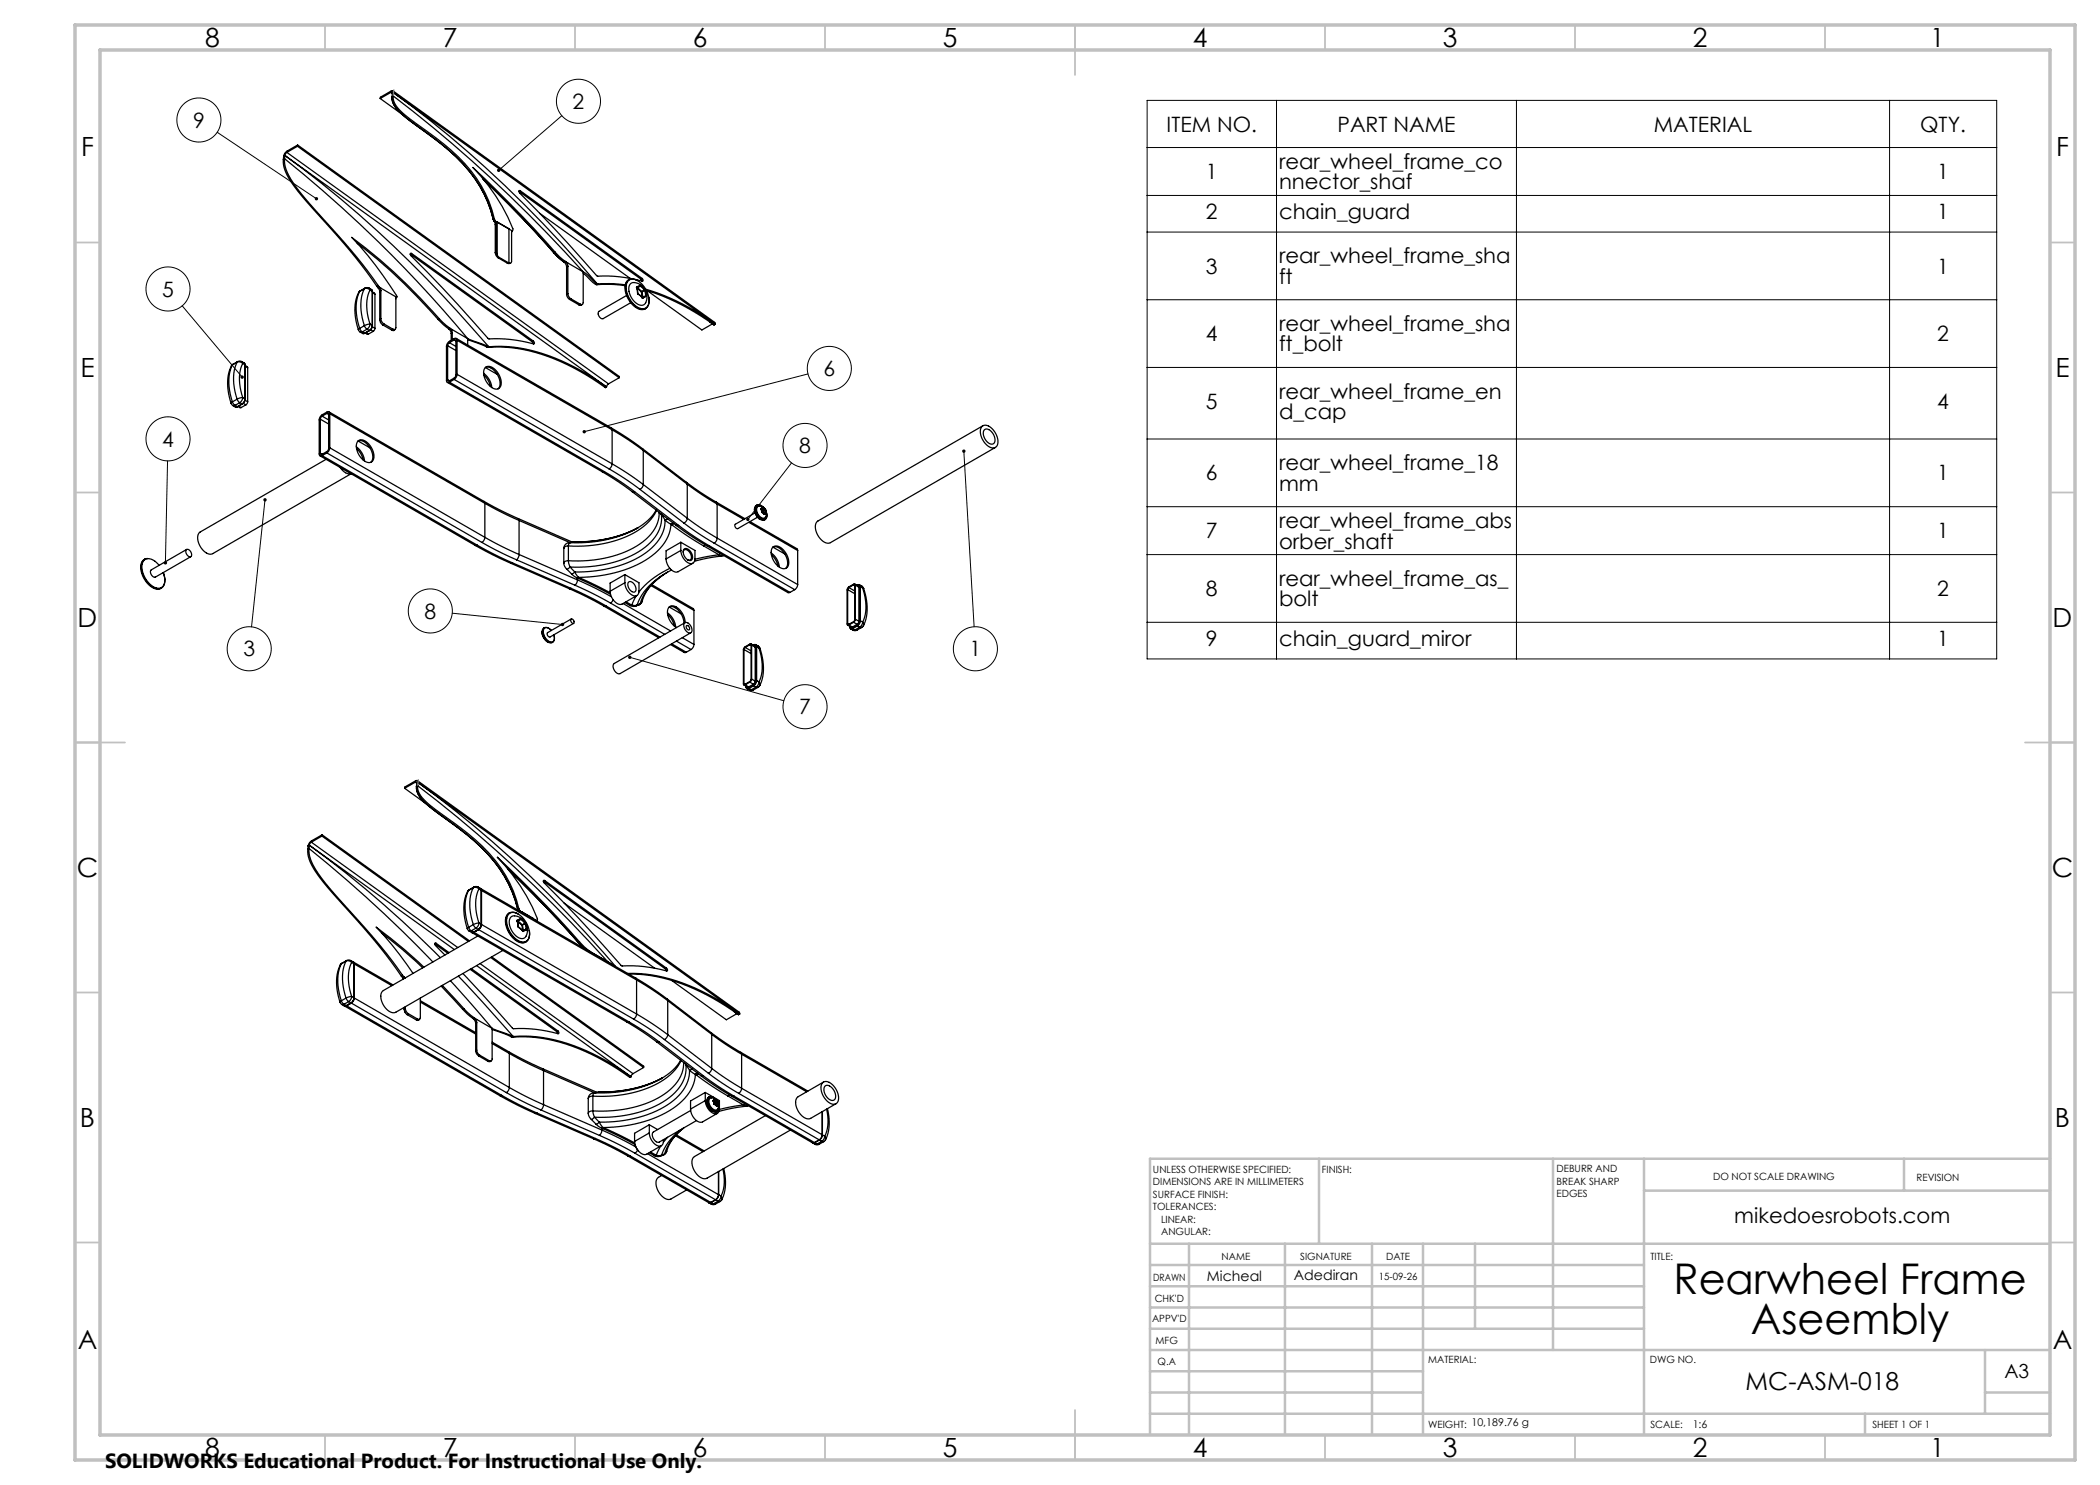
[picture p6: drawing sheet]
<svg xmlns="http://www.w3.org/2000/svg" width="420mm" height="297mm" viewBox="0 0 420 297" stroke-linecap="round" stroke-linejoin="round" font-family="sans-serif">
<defs><g id="words">
<g font-size="8.5">
<text x="334.7" y="258.8">Rearwheel Frame</text>
<text x="350.1" y="266.9">Aseembly</text>
</g>
<g font-size="5.3">
<text x="41" y="9.5">8</text>
<text x="88.5" y="9.5">7</text>
<text x="138.5" y="9.5">6</text>
<text x="188.5" y="9.5">5</text>
<text x="238.5" y="9.5">4</text>
<text x="288.5" y="9.5">3</text>
<text x="338.5" y="9.5">2</text>
<text x="386" y="9.5">1</text>
<text x="16.2" y="31.3">F</text>
<text x="411.2" y="31.3">F</text>
<text x="16.1" y="75.5">E</text>
<text x="411.1" y="75.5">E</text>
<text x="15.5" y="125.5">D</text>
<text x="410.5" y="125.5">D</text>
<text x="15.4" y="175.5">C</text>
<text x="410.4" y="175.5">C</text>
<text x="16" y="225.5">B</text>
<text x="411" y="225.5">B</text>
<text x="15.5" y="269.8">A</text>
<text x="410.5" y="269.8">A</text>
<text x="41" y="291.5">8</text>
<text x="88.5" y="291.5">7</text>
<text x="138.5" y="291.5">6</text>
<text x="188.5" y="291.5">5</text>
<text x="238.5" y="291.5">4</text>
<text x="288.5" y="291.5">3</text>
<text x="338.5" y="291.5">2</text>
<text x="386" y="291.5">1</text>
</g>
<text font-size="4.9" x="349.1" y="277.9">MC-ASM-018</text>
<g font-size="4.2">
<text x="114.5" y="21.8">2</text>
<text x="38.6" y="25.5">9</text>
<text x="233.3" y="26.3">ITEM NO.</text>
<text x="267.5" y="26.3">PART NAME</text>
<text x="330.7" y="26.3">MATERIAL</text>
<text x="384" y="26.3">QTY.</text>
<text x="241.2" y="35.8">1</text>
<text x="255.8" y="33.8">rear_wheel_frame_co</text>
<text x="387.5" y="35.8">1</text>
<text x="255.8" y="37.9">nnector_shaf</text>
<text x="241.2" y="43.9">2</text>
<text x="255.8" y="43.9">chain_guard</text>
<text x="387.5" y="43.9">1</text>
<text x="255.8" y="52.7">rear_wheel_frame_sha</text>
<text x="32.4" y="59.3">5</text>
<text x="241.2" y="54.7">3</text>
<text x="255.8" y="56.8">ft</text>
<text x="387.5" y="54.7">1</text>
<text x="241.2" y="68.2">4</text>
<text x="255.8" y="66.2">rear_wheel_frame_sha</text>
<text x="255.8" y="70.3">ft_bolt</text>
<text x="387.5" y="68.2">2</text>
<text x="164.7" y="75.2">6</text>
<text x="241.2" y="81.8">5</text>
<text x="255.8" y="79.7">rear_wheel_frame_en</text>
<text x="255.8" y="83.8">d_cap</text>
<text x="387.5" y="81.8">4</text>
<text x="32.4" y="89.3">4</text>
<text x="159.8" y="90.6">8</text>
<text x="255.8" y="94">rear_wheel_frame_18</text>
<text x="241.2" y="96.1">6</text>
<text x="255.8" y="98.1">mm</text>
<text x="387.5" y="96.1">1</text>
<text x="241.2" y="107.7">7</text>
<text x="255.8" y="105.6">rear_wheel_frame_abs</text>
<text x="387.5" y="107.7">1</text>
<text x="255.8" y="109.7">orber_shaft</text>
<text x="241.2" y="119.2">8</text>
<text x="255.8" y="117.2">rear_wheel_frame_as_</text>
<text x="387.5" y="119.2">2</text>
<text x="84.9" y="123.7">8</text>
<text x="255.8" y="121.3">bolt</text>
<text x="48.7" y="131.3">3</text>
<text x="193.9" y="131.3">1</text>
<text x="241.2" y="129.3">9</text>
<text x="255.8" y="129.3">chain_guard_miror</text>
<text x="387.5" y="129.3">1</text>
<text x="159.8" y="142.9">7</text>
<text x="346.9" y="244.6">mikedoesrobots.com</text>
</g>
<text font-size="4.1" x="21" y="293.7">SOLIDWORKS Educational Product. For Instructional Use Only.</text>
<text font-size="3.9" x="400.9" y="275.5">A3</text>
<g font-size="2.8">
<text x="241.4" y="256.1">Micheal</text>
<text x="258.8" y="256">Adediran</text>
</g>
<text font-size="2.1" x="338.5" y="285.6">1:6</text>
<g font-size="2">
<text x="230.6" y="234.6">UNLESS OTHERWISE SPECIFIED:</text>
<text x="230.6" y="237.1">DIMENSIONS ARE IN MILLIMETERS</text>
<text x="230.6" y="239.6">SURFACE FINISH:</text>
<text x="264.4" y="234.6">FINISH:</text>
<text x="311.3" y="234.5">DEBURR AND</text>
<text x="311.3" y="237">BREAK SHARP</text>
<text x="311.3" y="239.5">EDGES</text>
<text x="342.6" y="236">DO NOT SCALE DRAWING</text>
<text x="383.3" y="236.2">REVISION</text>
<text x="230.6" y="242.1">TOLERANCES:</text>
<text x="232.2" y="244.6">LINEAR:</text>
<text x="232.2" y="247.1">ANGULAR:</text>
<text x="244.3" y="252">NAME</text>
<text x="260" y="251.9">SIGNATURE</text>
<text x="277.2" y="251.9">DATE</text>
<text x="330.1" y="251.9">TITLE:</text>
<text x="230.6" y="256.1">DRAWN</text>
<text x="275.8" y="255.9">15-09-26</text>
<text x="230.9" y="260.3">CHK'D</text>
<text x="230.4" y="264.4">APPV'D</text>
<text x="231.1" y="268.8">MFG</text>
<text x="231.5" y="273">Q.A</text>
<text x="285.6" y="272.5">MATERIAL:</text>
<text x="330" y="272.5">DWG NO.</text>
<text x="285.6" y="285.5">WEIGHT: 10,189.76 g</text>
<text x="330.1" y="285.6">SCALE:</text>
<text x="374.5" y="285.6">SHEET 1 OF 1</text>
</g>
</g></defs>
<g fill="none" stroke="#000" stroke-width=".25">
<path d="M76 19.7l4.3 3.1M78.2 18.5a.19 .19 0 0 1 .2-.1 .19 .19 0 0 1 .1 .3M78.2 18.5l-2.2 1.2M78.2 18.5l.3 .2M78.4 19.3a5.1 5.1 0 0 0 2.5 4 134.8 134.8 0 0 1 10.4 8.2 25 25 0 0 1 7.3 12.3M78.4 19.3a3.8 3.8 0 0 0 1.4 3l1.6 1.4a111.3 111.3 0 0 1 9.9 7.8 25 25 0 0 1 7.3 12.3M78.5 18.7l-.1 .6M78.5 18.7h.1M78.6 18.2l64.3 46.3 .1 .3M78.6 19.2a4.9 4.9 0 0 0 2.5 3.9 127.1 127.1 0 0 1 10.5 8.2 24.8 24.8 0 0 1 7.3 12.4M78.6 19.2l-.2 .1M78.6 19.2a277.3 277.3 0 0 1 38 35.2"/>
<path d="M78.7 18.6l-.1 .6M78.7 18.6a228.5 228.5 0 0 1 40.8 38.2M78.7 18.6a.31 .31 0 0 0-.1-.4 .31 .31 0 0 0-.4 0l-2.1 1.3-.1 .2M78.7 18.6l64.3 46.2M78.7 18.6l-.2 .1M56.7 31.9a7 7 0 0 0 1.5 4.4 177.9 177.9 0 0 0 10.7 12.6l3.4 4.1 3.1 4.3M56.7 31.2v.7M56.9 31.7l-.2 .2M56.9 31.7a255.4 255.4 0 0 1 36.6 36M56.9 31.7a7.8 7.8 0 0 0 1.9 5.1 171.4 171.4 0 0 0 10.3 12l3.4 4.1 3.1 4.2M57 31.1a236.4 236.4 0 0 1 40.7 38.2M57 31.1l-.1 .6"/>
<path d="M57 31.1h.1M57 31.1l64.3 46.3M57 31.1l-.3 .1M57.4 30.5l-.4 .6M57.4 30.5l64.3 46.3M59.5 29.3l-2.1 1.2M59.5 29.3l64.3 46.2M59.5 29l-2.2 1.3-.6 .9M59.5 29l64.4 46.3-.1 .2M59.5 29v.3M96.6 35.8l7.8 7.8 6.4 7M103.8 38.3h.1"/>
<path d="M103.8 38.3l24.4 17.5M104 38.1h-.2v.3a360.3 360.3 0 0 1 15.6 16.8h.1a26.5 26.5 0 0 1 7 .6M104 38.1l24.4 17.6M104 38.1l-.2 .2M71.4 48.6a106 106 0 0 1 16.2 15.3M71.7 58.5a9.6 9.6 0 0 0 0 7.5M71.9 58.3a9.6 9.6 0 0 0 0 7.4M71.9 58.3l-.2 .2M72 58.2l-.3 .3M72 58.2l-.1 .1M72.9 57.8a9.6 9.6 0 0 0 0 7.3M72.9 57.8a.96 .96 0 0 1 1.1 .2"/>
<path d="M72.9 57.8l-1 .5M73 57.6l.4-.1 .4 .1M73 57.6l-.1 .2M73 57.6l-1 .6M73.8 57.6l.2 .4M73.8 57.6l.5 .3M74 58a8.9 8.9 0 0 0 0 6.8M74 58l.5 .3M74.3 57.9l.2 .4M74.5 58.3h.1M74.5 58.3v6.8M74.5 58.4l.4 .3 .1 .2"/>
<path d="M74.5 58.6l.5 .3M75 58.9v6.8M75.4 57.3l.2 .3M75.6 57.1l-.2 .2M75.6 57.1l.3 .3M75.6 57.6l.4 .8M75.9 57.4l-.3 .2M75.9 57.4l.1 .1M76 58.4v5.5M76 57.5l.2 .6M76 57.5l3.3 1.9M76.2 58.1l-.2 .3"/>
<path d="M76.2 58.1v5.6M79.3 59.4l-.1 .4v5.7l-.2 .4-.4-.1M79.4 59.4h.1M79.3 59.4l.1-.1a67.2 67.2 0 0 0-9-11.8 108.6 108.6 0 0 1 17.5 16.3M79.3 59.4h.1M82 50.8h.1M82.1 50.8l24.3 17.6M82.3 50.7h-.2v.3a355 355 0 0 1 15.6 16.8h.1a30.2 30.2 0 0 1 9 1l-.1-.6M82.3 50.7l24.4 17.5M82.3 50.7l-.2 .1M98.6 43.8l.3 .5M98.6 43.8l.2 .3"/>
<path d="M98.8 44.1l.3 .8M98.9 43.7l.1 .4M98.9 43.7l-.3 .1M99 44.1h-.2M99 44.1l.1 .2M99.1 50.5l.2 .7 .3 .4M99.1 44.9v5.6M99.1 44.3l.2 .6M99.1 44.3l3.3 1.9M99.3 50.5l.1 .5M99.3 50.5h-.2M99.3 44.9h-.2"/>
<path d="M99.3 44.9v5.6M99.4 51l.5 .5M99.4 51v-6.6l2.4 1.3v6.9M99.6 51.6l1.9 1M99.9 51.5l-.3 .1M99.9 51.5l1.9 1.1M101.5 52.6l.6 .1M101.7 52.6h-.2M102.4 46.2l.2-.2a30.2 30.2 0 0 0-6.4-10.8l-1.6-1.7 9.8 9.7 6.6 7.2M102.4 46.2l-.1 .3v5.8l-.2 .3h-.3M107.9 42.7l18.1 13M110.8 50.6l1.1 1.1 1.1 .8"/>
<path d="M110.8 50.6l2 1.8M111 50.4l2 1.9M111 50.4l-.2 .2M112.8 52.4l.4 .5 .1 .5M113 52.3l-.2 .1M113 52.3l.2 .1M113.2 52.4l.4 .9M113.2 52.4l3.4 2M113.3 58.9l.2 .6 .4 .4M113.3 53.4v5.5M113.6 58.7l-.3 .2M113.6 53.3l-.3 .1"/>
<path d="M113.6 53.3v5.4M113.6 58.7l.1 .5 .5 .6M113.9 59.9l1.9 1.1M114.2 59.8l-.3 .1M114.2 59.8l1.9 1M116.6 54.7l2.5 2.2M116.6 54.4v6.1l-.2 .4-.3-.1M116.6 54.4l1 .7 1.7 1.6M119.1 56.9h.3M119.3 56.7l.2 .1M119.3 56.7l-.2 .2M119.4 56.9h2.2l3.4 .2"/>
<path d="M119.5 56.8h.1M119.6 56.8l2.3-.1 3.1 .3M119.6 56.8l-.2 .1M125.3 59.1l-5.5 3.2a.96 .96 0 0 0 .8 1.4l5.5-3.2M125.6 56.2a1.78 1.78 0 0 1 2.5 .3 4.5 4.5 0 0 1 1.5 4.6 1.51 1.51 0 0 1-2.3 .2 4.5 4.5 0 0 1-1.8-4.9zM125.8 55.9a1.95 1.95 0 0 0-.7 2.5 4.5 4.5 0 0 0 3.3 3.5l.7-.2M126.2 56.7a2.47 2.47 0 0 1 3.2 2.2 1.63 1.63 0 0 1-1 2.2 3.3 3.3 0 0 1-2.4-4.2zM127.3 57.5l.2 1.1M127.3 57.5h.1M127.3 57.4v.1M127.3 57.5l.3 1.2M127.4 57.5h.1"/>
<path d="M127.4 56.1a1.44 1.44 0 0 0-1.7-.1 1.44 1.44 0 0 0-.6 1.5 4.8 4.8 0 0 0 3.1 4.3 1.34 1.34 0 0 0 1.6-1.5M127.4 57.6l.9 .8M127.4 57.6h.1M127.5 57.5l-.1 .1M127.5 57.5h.1M127.5 58.6l.1 .2M127.5 58.6l.1 .1M127.5 57.5l.9 .8M127.6 58.7h.1M127.6 58.8l.9 .8M127.6 58.7l.9 .8M127.6 58.7v.1"/>
<path d="M128 57.2l-.7 .3M128 57.2h.1M128 57.2l-.5 .3M128 57.1l-.7 .3M128 57.1h.1M128 57.1v.1M128 57.2l.9 .8M128.1 57.1l.9 .8M128.1 57.1l-.1 .1M128.2 55.8l.2 .4M128.3 58.4l.2 1.1M128.4 58.3l-.1 .1"/>
<path d="M128.4 58.3v.1M128.4 58.4h-.1M128.4 58.4l.2 1.1M128.4 55.7a.29 .29 0 0 1 .2 .3 .29 .29 0 0 1-.2 .2l-1.4-.3M128.4 55.7l-.2 .1M128.5 59.6h.1M128.5 59.5v.1M128.5 59.5h.1M128.5 59.5l.1 .1M128.5 59.5h-.1M128.6 59.5h-.1M128.9 58v.1"/>
<path d="M128.9 58l-.5 .3M128.9 58.1l.2 1.1M128.9 58.1l-.5 .3M129 57.9l.1 .1M129 57.9l-.1 .1M129.1 58l.2 1.2M129.1 58l-.2 .1M129.1 59.2l-.6 .3M129.1 59.2l.1 .1M129.1 59.2h.1M129.1 59.2h.2M129.1 59.2l-.5 .3"/>
<path d="M129.1 57.8a45 45 0 0 1 13.9 7M129.2 59.3l-.6 .3M129.3 59.2l-.1 .1M129.3 58.1a45.3 45.3 0 0 1 13.5 6.9M129.4 58.1l11 7.9 2.1-1.2M129.8 59.5v.8M46.3 73.2a9.6 9.6 0 0 0-.1 7.5M46.5 73a9.6 9.6 0 0 0 0 7.4M46.5 73l-.2 .2M46.6 72.9l-.3 .3M46.6 72.9l-.1 .1M47.4 72.4a9.6 9.6 0 0 0 0 7.4"/>
<path d="M47.4 72.4a.96 .96 0 0 1 1.1 .3M47.4 79.8l.6 .7M47.4 72.4l-.9 .6M47.4 79.8l-.9 .6M47.5 72.3l.5-.1 .4 .1M47.5 72.3l-.1 .1M47.5 72.3l-.9 .6M48.4 72.3l.1 .4M48.4 72.3l.4 .3M48.5 72.7a8.9 8.9 0 0 0 0 6.8M48.5 79.5l-1.1 .3M48.5 79.5l-.1 .6-.4 .4"/>
<path d="M48.5 79.5l.5 .3M48.5 72.7l.5 .3M48.8 72.6l.2 .4M49 79.8l-.2 .6-.4 .4M49 79.8h.1M49 73h.1M49 73v6.8M49 79.8l-.2 .7-.3 .3M49 73.1l.5 .3v.1M49 73.3l.5 .2M49.5 73.5v6.9M71.7 66l.3 .4"/>
<path d="M71.9 65.7l.6 .7M71.9 65.7l-.2 .3M72 66.4l.5 .3M72.5 66.4h-.5M72.5 66.4l.4 .2M72.9 65.1l.5 .7M72.9 65.1l-1 .6M72.9 66.6h.1M72.9 66.6l-.4 .1M73 66.6l-.5 .1M73 66.6l.5 .3 .2-.1M73.2 66.5l.5 .3"/>
<path d="M73.4 65.8l.5 .3M73.4 65.8l-.9 .6M73.9 66.1h.1M73.9 66.1l-1 .5M73.9 66.1l-.9 .5M74 64.8l-1.1 .3M74 64.8l-.2 .6-.4 .4M74 64.8l.5 .3M74.1 66l.5 .3M74.5 65.3l.5 .4M74.5 65.1l-.2 .6-.4 .4M74.5 65.1h.1"/>
<path d="M74.5 65.1l-.2 .7-.4 .3M74.6 66.3l-.9 .5M75 65.7l-.4 .6M76 63.9l.1 .6 .4 .5M76.2 63.7l.2 .7 .4 .4M76.2 63.7l-.2 .2M76.5 65l2 1.1h.3l.3-.3M76.8 64.8l-.3 .2M76.8 64.8l1.8 1M78.6 65.8l-.2 .3M87.6 63.9l2.1 1.8M87.9 63.8l2 1.8"/>
<path d="M87.9 63.8l-.3 .1M89.5 76.5l31 17.9M89.5 76l.1 .2h.3M89.5 69.2v6.8M89.5 76l.4 .2M89.5 69.2l1.7 .9M89.7 65.7l.4 .6 .1 .4M89.9 68.5l-.4 .7M89.9 76.4l31 17.9M89.9 68.5l1.3 .8M89.9 65.6l-.2 .1M89.9 65.6l.1 .1"/>
<path d="M90 65.7l.5 .9M90 65.7l3.5 2M90.2 66.7v1.4M90.5 66.6l-.3 .1M90.5 66.6v1.3M90.8 68h.3l.1 .2M90.8 75.9l31 17.9M90.8 75.9l-.9 .5M90.8 68l-.9 .5M90.8 68l.4 .2M91.2 68.2v6.9l-.3 .5-1 .6M91.2 67.7l31.1 17.9"/>
<path d="M91.4 74.9l-.2 .5-.4 .5M91.4 68.1a.36 .36 0 0 0-.2-.4 .36 .36 0 0 0-.4 0l-1.1 .7-.4 .7v7a.36 .36 0 0 0 .2 .4 .36 .36 0 0 0 .4-.1M91.4 74.9l31 17.9M91.4 68.1v6.8M91.4 68.1l31 17.9M93.5 67.9l3.9 1.5M93.5 67.7v1.3M93.5 67.7h.1M93.6 67.7l4 1.6M93.6 67.7h-.1M96.7 74.7a4 4 0 0 1 1.7 2.8M96.8 75a4.1 4.1 0 0 1 1.3 2.3"/>
<path d="M97 73.5a1.71 1.71 0 0 1 2.4 .9 2.71 2.71 0 0 1 .4 3.2 1.89 1.89 0 0 1-2.4-1 2.68 2.68 0 0 1-.4-3.1zM97.1 73.5l2.4 1.4M97.1 73.5a2.68 2.68 0 0 1 2.7 2.1 1.95 1.95 0 0 1-.2 2.2M97.4 69.4l.3 .1M97.6 69.3l-.2 .1M97.6 69.3h.1M97.7 69.5a33.3 33.3 0 0 1 19.5 5.5l3.9 2.5 .2-.1M97.7 69.3h.2M97.9 69.3a33.3 33.3 0 0 1 19.6 5.6l3.8 2.5M97.9 69.3l-.2 .2M106.4 68.4l.3 .4M106.7 68.2l-.3 .2"/>
<path d="M115.8 61h.4M116.1 60.8l-.3 .2M116.5 60.9l-.3 .1M121.3 77.4h.1M121.7 76.8l-.4 .6M123.8 75.5l-2.1 1.3M141.9 64.4l.6 .4M142.5 64.8h.1M142.8 65h.1M143 64.8l-.2 .2M46.2 80.7l.4 .4M46.5 80.4l.5 .7"/>
<path d="M46.5 80.4l-.3 .3M46.6 81.1l.5 .3 .4-.1M47 81.1h-.4M47 81.1l.5 .2M47.5 81.3l-.4 .1M47.6 81.3l.4 .3 .2-.1M47.7 81.2l.5 .3M48 80.5l.4 .3M48 80.5l-1 .6M48.4 80.8h.1M48.5 80.8l-1 .5M48.6 80.7l.6 .3"/>
<path d="M49 80l.5 .4M49.2 81l-1 .5M49.5 80.4l-.3 .6M64 91.2l31 17.9M64.1 90.7l.1 .2h.2M64.1 83.8v6.9M64.1 90.7l.3 .2M64.1 83.8l1.6 1M64.4 83.2l-.3 .6M64.4 91.1l31 17.9M64.4 83.2l1.3 .8M65.2 91.9l-25.2 14.5a1.99 1.99 0 0 0-.1 2.6 2.48 2.48 0 0 0 2.6 1.7l27.7-16a2.24 2.24 0 0 1-2.2-1.2"/>
<path d="M65.4 82.7h.2l.1 .2M65.4 90.6l-1 .5M65.4 90.6l31 17.9M65.4 82.7l-1 .5M65.4 82.7l.3 .2M65.7 82.9v6.9l-.3 .5-1 .6M65.8 82.4l31 17.9M66 89.6l-.2 .5-.4 .5M66 82.8a.36 .36 0 0 0-.2-.4 .36 .36 0 0 0-.4 0l-1.2 .7-.4 .7v7a.36 .36 0 0 0 .2 .4 .36 .36 0 0 0 .4-.1M66 89.6l31 17.9M66 82.8v6.8M66 82.8l31 17.9"/>
<path d="M71.3 89.4a4 4 0 0 1 1.6 2.8M71.3 89.7a4.1 4.1 0 0 1 1.3 2.3M71.6 88.2a1.71 1.71 0 0 1 2.4 .9 2.71 2.71 0 0 1 .4 3.2 1.89 1.89 0 0 1-2.4-1.1 2.68 2.68 0 0 1-.4-3zM71.6 88.2l2.4 1.4M71.7 88.2a2.62 2.62 0 0 1 2.6 2 2.02 2.02 0 0 1-.1 2.3M120.5 94.4l3.1 1.9 2.8 2M120.9 94.3l3.1 2 2.9 2M120.9 94.3l-.4 .1M121.8 93.8l3.2 2 3 2.1M122.3 85.6l3.2 2 3 2.1M122.3 85.6l.1 .4M122.4 92.8l-.1 .5-.5 .5"/>
<path d="M122.4 92.8l3.3 2 2.9 2.1M122.4 86l3.3 2 2.9 2.1M122.4 86v6.8M126.4 98.3l8.8 6.8M126.4 98.3h.5M126.9 98.3l8.8 6.8M128 97.9l8.8 6.7M128.5 89.7l.1 .4M128.5 89.7l8.8 6.8M128.6 96.9a1.16 1.16 0 0 1-.6 1M128.6 90.1v6.8M128.6 96.9l8.9 6.7"/>
<path d="M128.6 90.1l8.9 6.7M137.3 96.5l2.8 2 3.2 1.9M137.3 96.5l.2 .3M137.5 96.8l2.8 2.1 3.1 1.9M137.5 96.8v6.8M196.4 85.3a1.45 1.45 0 0 1 2.1 .5 2.87 2.87 0 0 1 .7 3.6 1.84 1.84 0 0 1-2.4-1 2.75 2.75 0 0 1-.4-3.1zM196.6 85.2l-33 19a1.96 1.96 0 0 0-.2 2.6 2.52 2.52 0 0 0 2.6 1.8l33.1-19.1M196.8 86a1.05 1.05 0 0 1 1.6 .5 1.63 1.63 0 0 1 .2 2.3 2.05 2.05 0 0 1-1.9-2.4zM28.9 111.8a2.16 2.16 0 0 0-.6 2.8 4.4 4.4 0 0 0 3.2 3.2l.8-.2M28.9 111.8a2.51 2.51 0 0 0-.3 3.2 3.8 3.8 0 0 0 3.3 2.8l.4-.2M29.5 111.7l-.6 .1M31.8 113.1a2.63 2.63 0 0 0-2.7-1.2 2.26 2.26 0 0 0-.5 2.7 4 4 0 0 0 3.2 3.1 1.6 1.6 0 0 0 1.1-2.1l-.3-1.1a2.58 2.58 0 0 1-.3 3.1"/>
<path d="M37.3 109.9a.93 .93 0 0 1 .9 .5 .93 .93 0 0 1 0 .9 .98 .98 0 0 1-.9-1.4zM37.3 109.9l-7 4.1a.96 .96 0 0 0 .8 1.4l7.1-4.1M95 109.1l3.5 1.9 3.7 1.7M95.4 109l3.5 1.9 3.6 1.7M95.4 109l-.4 .1M96.4 108.5l3.3 1.8 3.6 1.7M96.8 100.3l.2 .4M96.8 100.3l3.3 1.7 3.5 1.7M97 107.5l-.2 .5-.4 .5M97 107.5l3.3 1.8 3.5 1.6M97 100.7l3.3 1.7 3.5 1.7M97 100.7v6.8"/>
<path d="M102.2 112.7l11.7 5M102.5 112.6l-.3 .1M102.5 112.6l11.7 5.1M103.3 112l11.7 5M103.6 103.7l10.9 4.7M103.6 103.7l.2 .4M103.8 110.9l-.1 .6-.4 .5M103.8 104.1v6.8M103.8 110.9l11.7 5.1M103.8 104.1l10.2 4.4M112.8 109.7v2.9M112.8 112.6l.1 .7 .5 .6"/>
<path d="M113.4 113.9l1 .9M113.7 112.1l.3 1.3M113.7 112.1l-.7 .2-.2 .3M113.7 109.2l-.7 .1-.2 .4M113.7 109.2v2.9M113.9 117.7l3.6 1.7 3.2 1.8M114 108.5a1.15 1.15 0 0 0-1.2 1.2M114 108.5l-.2 .3-.1 .4M114 113.4l-.6 .5M114 113.4l1 1M114.2 117.7l3.6 1.6 3.4 1.9M114.2 117.7h-.3"/>
<path d="M114.3 114.8l1.1 .8M114.8 108.4h.2M114.8 108.4l-.9 .1M115 114.4l.7 1.1M115 114.4l-.7 .4M115 108.4l-1 .1M115 117l3.7 1.8 3.4 1.8M115.1 108.4h-.1M115.4 115.6l.3 .1M115.5 116l-.2 .6-.3 .4M115.5 116l3.7 1.7 3.1 1.7M115.5 115.6v.4"/>
<path d="M115.7 115.7l6.4 3.2M115.7 115.5l-.3 .1M115.7 115.5l.3 .1M116 115.6l6 3M116 115.6l-.3 .1M122 118.3a2.7 2.7 0 0 0 2.1 2.6l3.3-1.8M122.6 119.9l-.5 .7M125 114.9l2.8 1.7v1.6a.91 .91 0 0 1-.6 1 .91 .91 0 0 1-1.1-.4 3.2 3.2 0 0 1-1.1-2.2M125 114.9l-3 1.7v1.7M125 116.6l-3 1.7M125 114.9v1.7M125.7 116.4a1.27 1.27 0 0 1 1.5 1.4 .54 .54 0 0 1-.4 .6 .54 .54 0 0 1-.6-.2 1.45 1.45 0 0 1-.5-1.8z"/>
<path d="M127.3 119.2l-.9 1.8M127.6 105.5a27 27 0 0 1-12.8 2.9M127.6 105.5a25.9 25.9 0 0 1-12.6 2.9M127.6 105.5a24.7 24.7 0 0 1-13.6 3M130.2 117.1l8.6 5M130.4 116.9l8.2 4.8 .2 .4M131.2 102a9.4 9.4 0 0 1-3.6 3.6M131.3 102.1a11.6 11.6 0 0 1-7 5.6 26.4 26.4 0 0 1-10.6 1.5M131.8 102.5a7.3 7.3 0 0 1-3.8 6.3 23.6 23.6 0 0 1-14.3 3.3M132.2 102.7l.1 .2M132.3 102.9a7.2 7.2 0 0 1-3.3 6.6 23.3 23.3 0 0 1-15 3.9M132.3 102.9l.7 1.1"/>
<path d="M132.3 102.9h.1M132.8 114.9a9.8 9.8 0 0 0-4.3 5.3M133 104l1.2 .8M133 104a8 8 0 0 1-3.8 6.5 24.4 24.4 0 0 1-14.2 3.9M133.2 111.8a2.7 2.7 0 0 0 2.1 2.6l3.3-1.8M133.5 114.4a11.9 11.9 0 0 0-5.5 6.4M133.6 103.8l-.6 .2M134 113.7a16.6 16.6 0 0 0-6.2 4.7M134.2 104.8a8.9 8.9 0 0 1-4.4 6.8 25.8 25.8 0 0 1-14.1 3.9M134.2 104.8l.2 .2M134.3 114a13.2 13.2 0 0 0-6.9 7M134.4 105l3 2.1 3.3 2.1"/>
<path d="M134.6 104.6l-.4 .2M134.8 104.7l-.4 .3M135.2 105.1l3.1 2.1 3.2 2M135.2 105.1h.5M135.7 105.1l3 2.1 3.2 2M136.2 108.5l2.8 1.6v1.6a.91 .91 0 0 1-.6 1 .91 .91 0 0 1-1.1-.3 3.2 3.2 0 0 1-1.1-2.3M136.2 108.5l-3 1.7v1.6M136.2 110.1l-3 1.7M136.2 108.5v1.6M136.6 110.4a.54 .54 0 0 1 .4-.5 .54 .54 0 0 1 .6 .3 1.23 1.23 0 0 1 .4 1.8h-.5M136.8 104.6l2.9 2.1 3.1 1.9M136.8 109.8a1.27 1.27 0 0 1 1.7 1.2 .72 .72 0 0 1-.3 1.1 .72 .72 0 0 1-1-.4 1.58 1.58 0 0 1-.4-1.9z"/>
<path d="M137.5 103.6a1.16 1.16 0 0 1-.7 1M137.5 103.6l2.8 2.1 3.1 1.9M140.7 109.2l3.1 1.8M141 108.9l-.3 .3M141.5 109.2l16.1 9.3h.4M141.9 109.2h-.4M141.9 109.2l16.1 9.3M142.8 108.6l16.1 9.3M143.3 100.4l5.7 3.3M143.3 100.4l.1 .4M143.4 107.6l-.1 .6-.5 .4M143.4 100.8v6.8"/>
<path d="M143.4 107.6l16.1 9.3M143.4 100.8l5.3 3.1M143.8 111l-4.8 .9M143.8 111l.5 .2M144.1 110.7l-.3 .3M144.3 111.2l-2.9 .5-2.5 .6M144.6 111.1l-.3 .1M144.7 111.1h-.1M149.7 104.5l9.8 5.6M150 104.3l9.4 5.4 .1 .4M150.9 101.8a2.49 2.49 0 0 0 1.2 2.1M151 102.6l-3.9 2.3a.58 .58 0 0 0 .5 .8l3.9-2.3"/>
<path d="M151.4 101a1.37 1.37 0 0 0-.1 2.1 1.35 1.35 0 0 0 1.7 .8M152.2 101.8l.1 .6M152.2 101.8h.1M152.2 101.7v.1M152.2 101.8l.4 .3M152.2 101.8l.2 .6M152.3 101.7l.4 .4M152.3 102.4l.1 .1M152.3 102.4h.1M152.4 102.4v.1M152.4 102.5l.5 .3M152.4 102.5h.1"/>
<path d="M152.5 101.5h.1M152.5 101.5l-.3 .2M152.5 101.5v.1M152.5 101.6l-.3 .2M152.5 101.6h.1M152.5 101.6l.4 .3M152.5 101.6l-.1 .1M152.6 101.5l.4 .3M152.6 101.5l-.1 .1M152.6 102.1l.2 .6M152.7 102.1h-.1M152.7 102.1h.1"/>
<path d="M152.7 102.1l.2 .5M152.8 102.7h.1M152.9 102.8l.1 .1M152.9 102.8h.1M152.9 102.7v.1M152.9 102.6v.1M152.9 102.6l-.1 .1M152.9 101.9l.1 .1M152.9 101.9l-.2 .2M153 102l.1 .5M153 102l-.3 .1M153 101.8l.1 .2"/>
<path d="M153 101.8l-.1 .1M153.1 103.4a1.38 1.38 0 0 0-.1-1.6 1.38 1.38 0 0 0-1.5-.5 1.66 1.66 0 0 0 1.3 2.3l.3-.2M153.1 102l.2 .5M153.1 102h-.1M153.1 102.6l-.2 .2M153.1 102.6h.1M153.1 102.6l-.2 .1M153.1 102.5v.1M153.1 102.5l-.2 .1M153.2 102.6l-.2 .3M153.3 102.5l-.1 .1M153.3 102.5h-.2"/>
<path d="M153.3 102.6a.83 .83 0 0 1-.3 1.2 .83 .83 0 0 1-1.1-.4 1.75 1.75 0 0 1-.5-2.3l.6-.1 .6 .4a.89 .89 0 0 0-1.5 0 2.21 2.21 0 0 0 1.8 2.6l.4-.4v-.9M154.2 110.6a4 4 0 0 1 1.7 2.8M154.3 110.9a4.1 4.1 0 0 1 1.3 2.3M154.6 109.5a1.71 1.71 0 0 1 2.4 .8 2.71 2.71 0 0 1 .4 3.3 1.89 1.89 0 0 1-2.5-1.1 2.68 2.68 0 0 1-.3-3zM154.6 109.4l2.4 1.4M154.6 109.4a2.62 2.62 0 0 1 2.7 2 2.02 2.02 0 0 1-.2 2.3M158.9 117.9l-.9 .6M159.5 116.9l-.1 .6-.5 .4M159.5 110.1v6.8M169.5 117.9v6.8M169.5 117.9l1.5 .8M169.8 117.5l-.3 .4"/>
<path d="M169.8 117.5l1.2 .7M170.7 117l.3 .1M170.7 117l-.9 .5M171 117.1l-.1 6.9-.1 .3-1 .6M171 116.8l.7 .4 .1 .2M171.1 117l-.1-.2h-.3l-1 .6-.3 .5v6.9l.1 .2h.3M171.1 117v6.8M171.1 117l.7 .4M171.4 117a.32 .32 0 0 1 .4 0 .32 .32 0 0 1 .2 .3M171.4 117v.1M171.4 117h.1M171.8 117.4v6.9"/>
<path d="M171.9 117h-.5M171.9 117l.2 .3M171.9 117l.5 .2M172 117.3h.1M172 117.3v6.9M172.1 117.3v6.9M172.1 117.3l.4 .3M172.4 117.2l.3 .5M172.4 117.2l.1 .4M172.5 117.6a9.2 9.2 0 0 1 0 6.8M172.5 117.6l.2 .1M172.7 117.7a9.9 9.9 0 0 1 0 7.4"/>
<path d="M108.4 126.4a2.51 2.51 0 0 0 1.2 2M108.7 125.7a1.04 1.04 0 0 1 1.6 .4 .82 .82 0 0 0-.9-.6 .82 .82 0 0 0-.8 .8 1.89 1.89 0 0 0 2 2l.3-.5-.1-.8a.97 .97 0 0 1-.7 1.5 2.23 2.23 0 0 1-1.4-2.8zM108.9 125.6a1.48 1.48 0 0 0 0 2.2l.7 .6M110.5 128.4l-.3 .2-.6-.2M114.2 123.8a.53 .53 0 0 1 .5 .3 .53 .53 0 0 1 0 .6 .63 .63 0 0 1-.5-.9zM114.2 123.8l-4.7 2.7a.58 .58 0 0 0 .5 .9l4.7-2.7M120.7 121.2l11.1 6.4M121.2 121.2h-.5M121.2 121.2l10.8 6.2M122.1 120.6l10.8 6.3M124.6 120.7l9.5 5.5M125 120.5l.9 .6"/>
<path d="M125.2 120.4l1.2 .6M125.9 121.1l.7 .2 .5-.1M126.4 121l-.5 .1M127.4 121l-.4 .1-.6-.1M127.4 121l-.3 .2M127.7 121l-.6 .2M128 120.8l-.3 .2M128 120.8l-.6 .2M128.4 120.2l-.4 .6M128.5 120.2l-.3 .4-.5 .4M133.5 122.6a4 4 0 0 1 1.6 2.8M133.5 122.9a4.1 4.1 0 0 1 1.4 2.3"/>
<path d="M133.8 121.4l2.4 1.4M133.9 121.4a2.68 2.68 0 0 1 2.7 2.1l.2 1.2M134.1 128.9l2.7 1.6h.5M134.3 128.8l3 1.7M135.3 128.2l2.9 1.7M136.5 127.5l2.3 1.4M136.9 124.6a1.27 1.27 0 0 1 1.5 1.4 .54 .54 0 0 1-.4 .6 .54 .54 0 0 1-.6-.2 1.45 1.45 0 0 1-.5-1.8zM137 124.5l-14.1 8.2a1.34 1.34 0 0 0 1.1 2l14.2-8.1M137 124.5a3.5 3.5 0 0 0-2.5-3.3 1.24 1.24 0 0 0-.9 1.8 4 4 0 0 0 1.7 2.5M137.3 125.2a.48 .48 0 0 1 .5 .2 .48 .48 0 0 1-.1 .6l-.3-.3zM138.2 129.9l-.9 .6M138.8 128.9l-.2 .6-.4 .4"/>
<path d="M138.8 122.1v6.8M148.8 137l.7 .4h.2M148.8 136.7l.2 .1M148.8 129.9v6.8M148.8 129.9l1.4 .8M149 129.5l-.2 .4M149 137l.7 .4M149 129.5l1.2 .7M149.2 137.3l.2 .4M149.2 137.2v.1M149.2 137.3h.1M149.2 137.3a.32 .32 0 0 0 .2 .3 .32 .32 0 0 0 .3 0"/>
<path d="M149.4 137.7l.4 .3M149.7 137.6l.1 .1M149.8 137.7h-.4M149.8 137.7l.5 .3M149.8 138l.5 .1 .4-.1M150 128.9l.2 .2M150 136.4l.7 .4M150 128.9l-1 .6M150 136.4l-1 .6M150.2 129.1v6.8l-.2 .4-1 .5M150.2 128.8l.7 .4 .1 .2M150.3 138h.4"/>
<path d="M150.3 138h-.5M150.3 135.8l-.3 .6M150.3 129l-.1-.2h-.2l-1 .6-.3 .5v6.9l.1 .2h.2M150.3 135.8l.7 .4M150.3 129v6.8M150.3 129l.7 .4M150.7 137v.1M150.7 129a.32 .32 0 0 1 .4 0 .32 .32 0 0 1 .1 .3M150.7 136.8l-1 .6M150.7 137l-1 .6M150.7 129h.1M150.7 129h-.1"/>
<path d="M150.7 137.1l.5 .3M150.7 137.1l-.9 .6M151 136.2l-.3 .6M151 129.4v6.8M151.1 128.9l-.4 .1M151.2 128.9l.1 .4M151.2 128.9l.4 .3M151.2 137.4l.4 .1M151.2 137.4l-.9 .6M151.2 136.1l-.1 .5-.4 .4M151.2 136.1h.1M151.2 129.3h.1"/>
<path d="M151.2 129.3v6.8M151.3 136.1l-.1 .6-.5 .4M151.3 136.1l.5 .3M151.3 129.3v6.8M151.3 129.3l.5 .3M151.6 129.2l.4 .5M151.6 129.2l.2 .4M151.6 137.5l-.9 .5M151.8 136.4l-.2 .6-.4 .4M151.8 129.6a9.2 9.2 0 0 1 0 6.8M151.8 136.4l.2 .4-.1 .3M151.8 129.6l.2 .1"/>
<path d="M151.9 137.1l-.3 .4M152 129.7a9.9 9.9 0 0 1-.1 7.4M169.5 125l.7 .4h.3M169.5 124.7l.3 .2M169.8 125l.7 .4M169.9 125.3a.38 .38 0 0 0 .2 .4 .38 .38 0 0 0 .4 0M169.9 125.3h.1a.32 .32 0 0 0 .1 .4 .32 .32 0 0 0 .4-.1M169.9 125.3h.1M170.1 125.8l.5 .2M170.5 125.6v.1M170.5 125.7l.5 .3M170.6 126l.4 .1 .4-.1"/>
<path d="M170.7 124.5l-.9 .5M170.7 124.5l.7 .4M171 126h.4M171 126h-.4M171.1 123.8l-.4 .7M171.1 123.8l.7 .5M171.4 125.1l.1 .1M171.4 124.9l-.9 .5M171.4 125.1l-.9 .5M171.5 125.2l.4 .2M171.5 125.2l-1 .5M171.8 124.3l-.4 .6"/>
<path d="M171.9 125.4l.5 .1M171.9 125.4l-.9 .6M172 124.2l-.2 .5-.4 .4M172 124.2h.1M172.1 124.2l-.2 .5-.4 .5M172.1 124.2l.4 .2M172.4 125.5l-1 .5M172.5 124.4l-.1 .6-.5 .4M172.5 124.4l.2 .4v.3M172.7 125.1l-.3 .4M80.9 157.7l4.3 3.1M83.1 156.4a.19 .19 0 0 1 .2 0 .19 .19 0 0 1 .1 .2"/>
<path d="M83.1 156.4l-2.2 1.3M83.1 156.4l.3 .3M83.3 157.3a5.1 5.1 0 0 0 2.5 3.9 134.8 134.8 0 0 1 10.4 8.3 25 25 0 0 1 7.3 12.3M83.3 157.3a3.8 3.8 0 0 0 1.4 2.9l1.6 1.5a111.3 111.3 0 0 1 9.9 7.8 25 25 0 0 1 7.3 12.3M83.3 157.3h.1M83.4 156.6l-.1 .7M83.4 156.6h.1M83.5 156.1l64.3 46.3 .1 .4M83.5 157.1a4.9 4.9 0 0 0 2.5 3.9 127.1 127.1 0 0 1 10.5 8.3 24.8 24.8 0 0 1 7.3 12.4M83.5 157.1l-.2 .2M83.5 157.1a277.3 277.3 0 0 1 38 35.2M83.6 156.5l-.1 .6"/>
<path d="M83.6 156.5a226.9 226.9 0 0 1 39.5 36.8M83.6 156.5a.31 .31 0 0 0-.1-.4 .31 .31 0 0 0-.4 .1l-2.1 1.2-.1 .3M83.6 156.5l64.3 46.3M83.6 156.5l-.2 .1M61.6 169.8a7 7 0 0 0 1.5 4.5 177.8 177.8 0 0 0 10.7 12.6l3.4 4.1 3.1 4.2M61.6 169.2v.6M61.8 169.7l-.2 .1M61.8 169.7a257.9 257.9 0 0 1 24.8 22.7M61.8 169.7a7.8 7.8 0 0 0 1.9 5 171.4 171.4 0 0 0 10.3 12.1l3.4 4 3.1 4.2M61.9 169.1a215.1 215.1 0 0 1 26.2 22.4M61.9 169.1l-.1 .6M61.9 169v.1"/>
<path d="M61.9 169l29 20.9M61.9 169l-.3 .2M62.3 168.4l-.4 .6M62.3 168.4l29.3 21.1M64.4 167.2l29.3 21.1M64.4 167.2l-2.1 1.2M64.4 167l-2.2 1.3-.6 .9M64.4 167l29.5 21.2M64.4 167v.2M93.5 178.3a9.6 9.6 0 0 0 0 7.4M93.7 178.1a9.6 9.6 0 0 0 0 7.4M93.7 178.1l-.2 .2"/>
<path d="M93.8 178l-.3 .3M93.8 178l-.1 .1M94.7 177.5a9.6 9.6 0 0 0 0 7.4M94.7 177.5a.96 .96 0 0 1 1.1 .3M94.7 177.5l-1 .6M94.8 177.4l.4-.1 .4 .1M94.8 177.4l-.1 .1M94.8 177.4l-1 .6M95.6 177.4l.2 .4M95.6 177.4l.5 .3 .1 .4M95.8 177.8a8.9 8.9 0 0 0 0 6.8M95.8 177.8l.4 .3"/>
<path d="M96.1 177.7l.1 .4M96.2 178.1l.1 6.8M96.3 178.1l-.2-.4 31 17.9M96.3 178.1v6.8M96.3 178.1l31 17.9M101.5 173.7l7.8 7.8 6.4 7M108.7 176.2h.1M108.7 176.2l24.4 17.6M108.9 176.1h-.2v.3a360.3 360.3 0 0 1 15.6 16.8h.1a30.2 30.2 0 0 1 9.1 1l-.2-.6M108.9 176.1l24.4 17.5M108.9 176.1l-.2 .1M68.1 193a9.6 9.6 0 0 0-.1 7.4"/>
<path d="M68.3 192.8a9.6 9.6 0 0 0 0 7.4M68.3 192.8l-.2 .2M68.4 192.7l-.3 .3M68.4 192.7l-.1 .1M69.2 192.2a9.6 9.6 0 0 0 0 7.4M69.2 192.2a.96 .96 0 0 1 1.1 .3M69.2 199.6l.5 .7M69.2 192.2l-.9 .6M69.2 199.6l-.9 .6M69.3 192.1l.4-.1 .5 .1M69.3 192.1l-.1 .1M69.3 192.1l-.9 .6"/>
<path d="M70.2 192.1l.1 .4M70.2 192.1l.4 .3M70.3 192.5a8.9 8.9 0 0 0 0 6.8M70.3 199.3l-1.1 .3M70.3 199.3l-.1 .6-.5 .4M70.3 199.3l.5 .3M70.3 192.5l.5 .3M70.6 192.4l.2 .4M70.8 199.6l-.2 .5-.4 .5M70.8 199.6h.1M70.8 192.8v6.8M70.8 199.6l-.2 .6-.4 .4"/>
<path d="M70.9 199.6l-.2 .6-.4 .4M70.9 192.8l-.2-.4 7.9 4.6M70.9 199.6l31 17.9M70.9 192.8v6.8M70.9 192.8l7.5 4.3M76.3 186.6a87.5 87.5 0 0 1 8.2 7M80.3 195.2l.2 .3M80.5 195l-.2 .2M80.5 195l.2 .3M80.5 195.5l.2 .3M80.7 195.3l-.2 .2M80.7 195.3l.2 .2"/>
<path d="M80.9 195.5l.1 .1M80.9 195.5l.2 .1M84.1 199.6v3.9l-.2 .3h-.4M84.8 193.4a94.4 94.4 0 0 0-9.6-8 65.5 65.5 0 0 1 7.4 9.3M86.9 188.8h.1M87 188.8l2.6 1.9M87.2 188.6l-.3 .1 .1 .3 2 2M87.2 188.6l2.6 1.9M87.2 188.6l-.2 .2M88.2 197.2l4.3 4.7M88.5 197.1l4.3 4.6M90.1 196.1l8.3 9.6"/>
<path d="M91.7 195.2l10.9 12.1M92.6 194.7l9.9 11a34.9 34.9 0 0 1 9.2 1l-.1-.5M93.5 185.7l.3 .5M93.7 185.5l.6 .7M93.7 185.5l-.2 .2M93.8 186.2l.5 .3M94 193.9l17.3 12.4M94.3 186.2h-.5M94.3 186.2l.4 .2M94.3 193.7l17.3 12.5M94.7 184.9l.5 .7M94.7 184.9l-1 .6"/>
<path d="M94.7 186.4h.1M94.7 186.4l-.4 .1M94.8 186.4l-.5 .1M94.8 186.5h-.4l31 17.9M94.8 186.5l31 17.9M95.2 185.6l.5 .3M95.2 185.6l-.9 .6M95.3 193.1l30.9 22.2M95.6 187.2l-18.9 10.9a1.92 1.92 0 0 0-.2 2.5 2.59 2.59 0 0 0 2.6 1.9l21.5-12.4M95.7 185.9h.1M95.7 185.9l-1 .5M95.7 185.9l-.9 .6"/>
<path d="M95.7 185.9l31 17.9M95.8 184.6l-1.1 .3M95.8 184.6l-.2 .6-.4 .4M95.8 184.6l.4 .3M96 192.7l30.6 22M96.2 184.9l-.1 .5-.4 .5M96.2 184.9h.1M96.3 184.9l-.2 .6-.4 .4M96.3 184.9l31 17.9M98.1 191.5l30.6 22M98.3 191.4l30.4 21.9v.2M101.7 182.9a1.78 1.78 0 0 1 2.5 .3 4.5 4.5 0 0 1 1.5 4.6 1.51 1.51 0 0 1-2.3 .1 4.5 4.5 0 0 1-1.9-4.8z"/>
<path d="M101.9 182.6a1.95 1.95 0 0 0-.7 2.4 4.5 4.5 0 0 0 3.3 3.6l.7-.2M102.2 183.4a2.47 2.47 0 0 1 3.3 2.1 1.63 1.63 0 0 1-1 2.2 3.3 3.3 0 0 1-2.4-4.2zM103.4 184.2l.2 1.1M103.4 184.2h.1M103.4 184.1v.1M103.5 182.7a1.44 1.44 0 0 0-1.7-.1 1.44 1.44 0 0 0-.6 1.6 4.8 4.8 0 0 0 3.1 4.3 1.34 1.34 0 0 0 1.6-1.5M103.5 181.8l.2 .3M103.5 184.3l.9 .8M103.5 184.3h.1M103.5 184.2v.1M103.5 184.2h.1M103.6 185.3l.1 .2"/>
<path d="M103.6 185.3h.1M103.6 184.2l-.1 .1M103.6 184.2l.8 .8M103.7 185.3v.1M103.7 185.5l.8 .7M103.7 185.4l.9 .8M103.7 185.4v.1M103.8 181.7l.1 .3M103.8 181.7l-.3 .1M103.9 182l-.2 .1M103.9 182l.1 .3M104.1 183.9l-.7 .3"/>
<path d="M104.1 183.9h.1M104.1 183.9l-.6 .3M104.1 183.7l-.7 .4M104.1 183.7l.1 .1M104.1 183.7v.2M104.1 183.9l.9 .8M104.1 183.9l-.5 .3M104.2 183.8l.9 .8M104.2 183.8l-.1 .1M104.3 182.4v-.1l2.4 1.5M104.4 185.1l.2 1M104.4 185v.1"/>
<path d="M104.4 185h.1M104.5 185l-.1 .1M104.5 185l.2 1.1M104.5 186.2l.2 .1M104.6 186.2h-.1M104.6 186.2h.1M104.6 186.2l.1 .1M104.6 186.1v.1M104.6 186.1l-.1 .1M104.7 186.1h-.1M105 184.7h.1M105 184.7l-.6 .3"/>
<path d="M105 184.7l.2 1.1M105 184.7l-.5 .3M105.1 184.6v.1M105.1 184.6l-.1 .1M105.1 184.7l.3 1.1M105.1 184.7h-.1M105.2 185.9l-.6 .3M105.2 185.9l.1 .1M105.2 185.8v.1M105.2 185.8h.2M105.2 185.8l-.5 .3M105.3 186l-.6 .3"/>
<path d="M105.4 185.8l-.1 .2M105.9 186.1v.9M107.3 184.1l.2-.1a30.2 30.2 0 0 0-6.4-10.8l-1.6-1.8 9.8 9.7 6.6 7.3M107.3 184.1v.1M112.8 180.6l18.1 13M115.7 188.5l1 1.1M115.7 188.5l1.1 1.1M115.9 188.4l2 1.8M115.9 188.4l-.2 .1M117.9 190.2v.1M117.9 190.2l.2 .1M118.1 190.3l3.4 2"/>
<path d="M118.1 190.3v.1M121.5 192.3h.1M121.5 192.3v.1M121.5 192.3l.7 .5M125.5 194.7a33.9 33.9 0 0 1 18.6 5.6l3.8 2.5M125.8 194.8a35.4 35.4 0 0 1 19.3 6.4l2.6 1.7M127.1 195.6l3.3 2 3 2.2M127.1 195.6l.2 .4M127.3 196l3.3 2 2.9 2.1M127.3 196v6.8M133.1 193.8l.2 .4M133.3 193.6l-.2 .2"/>
<path d="M133.4 199.8l.1 .3M133.4 199.8l8.8 6.7M134.3 196.1l11 7.9 2.1-1.3M68 200.4l.4 .5M68.3 200.2l.5 .7M68.3 200.2l-.3 .2M68.4 200.9l.4 .3M68.8 200.9h-.4M68.8 200.9l.5 .2M69.3 201.1h.1M69.3 201.1l-.5 .1M69.3 201.2h-.4l31 17.9"/>
<path d="M69.3 201.2l31 17.9M69.7 200.3l.5 .3M69.7 200.3l-.9 .6M70.2 200.6h.1M70.2 200.6l-.9 .5M70.3 200.6l-1 .6M70.3 200.6l31 17.9M80.8 201.9l.2 .5 .4 .5M80.8 201.5v.4M81.1 201.7l-.3 .2M81.1 201.3v.4M81.1 201.7l.2 .7 .4 .3"/>
<path d="M81.4 202.9l1.9 1.1h.5M81.7 202.7l-.3 .2M81.7 202.7l1.8 1.1M83.5 203.8l-.2 .2M84 203.8l-.2 .2M84.1 200.1l11 6.4M84.1 200.4l11 6.4M92.5 201.9l2.1 1.8M92.8 201.7l2 1.8M92.8 201.7l-.3 .2M94.6 203.7l.4 .6 .1 .4M94.8 203.5l-.2 .2"/>
<path d="M94.8 203.5l.1 .1M94.9 203.6l.4 .9M94.9 203.6l3.5 2.1M95.1 210.2l.2 .5 .4 .5M95.1 204.7v5.5M95.3 210l.3 .7 .3 .3M95.3 210l-.2 .2M95.3 204.5l-.2 .2M95.3 204.5v5.5M95.7 211.2l1.9 1.1M95.9 211l-.2 .2M95.9 211l1.9 1.1"/>
<path d="M97.6 212.3h.4M97.8 212.1l-.2 .2M98.3 212.2l-.3 .1M98.4 205.7v6.1l-.1 .3h-.5M98.4 205.9l3.8 1.5M98.4 208.4l3.3 1.9M98.4 208.7l3.5 2M98.4 205.7h.1M98.4 205.7l4.1 1.5M99.9 219.1l3.5 1.9 3.7 1.7M100.3 219.1l3.5 1.8 3.6 1.7M100.3 219.1h-.4"/>
<path d="M101.3 218.5l3.3 1.8 3.6 1.7M101.7 210.3l.2 .4M101.7 210.3l3.3 1.8 3.5 1.6M101.9 217.5l-.2 .6-.4 .4M101.9 217.5l3.3 1.8 3.5 1.6M101.9 210.7l3.3 1.8 3.5 1.6M101.9 210.7v6.8M102.2 207.4h.4M102.5 207.2l-.3 .2M102.5 207.2l.1 .1M102.6 207.4a33.3 33.3 0 0 1 19.5 5.6l3.9 2.5 .2-.2M102.6 207.3h.2"/>
<path d="M102.8 207.3a33.3 33.3 0 0 1 19.6 5.5l3.8 2.5M102.8 207.3l-.2 .1M108.5 213.7l10.9 4.8M108.5 213.7l.2 .4M108.7 214.1v6.8M108.7 214.1l10.2 4.5M111.3 206.3l.2 .4M111.6 206.2l-.3 .1M117.7 219.7v3M118.6 219.2l-.7 .2-.2 .3M118.6 219.2v3M118.8 218.6h.1"/>
<path d="M118.8 218.6a1.16 1.16 0 0 0-1.1 1.1M118.9 218.6l-.2 .2-.1 .4M119.7 218.4h.2M119.7 218.4l-.9 .2M119.9 218.4a25.9 25.9 0 0 0 12.6-2.8 24.7 24.7 0 0 1-13.6 3M119.9 218.4l-1 .2M120 218.4h-.1M120 218.4h-.3M125.4 204.4l3.1 2 2.8 1.9M125.8 204.4l3.1 1.9 2.9 2.1M125.8 204.4h-.4M126.2 215.3h.1"/>
<path d="M126.6 214.7l-.4 .6M126.7 203.8l3.2 2 3 2.1M127.3 202.8l-.2 .6-.4 .4M127.3 202.8l3.3 2 2.9 2.1M128.7 213.5l-2.1 1.2M131.3 208.3l8.8 6.8M131.3 208.3l.5 .1M131.8 208.4l8.8 6.7M132.9 207.9l8.8 6.7M133.5 206.9a1.16 1.16 0 0 1-.6 1M133.5 200.1v6.8M133.5 206.9l8.8 6.8"/>
<path d="M133.5 200.1l8.8 6.8M136.1 212a11.8 11.8 0 0 1-7.1 5.1 28.6 28.6 0 0 1-9 1.3M136.2 212.1a11.6 11.6 0 0 1-7 5.7 26.4 26.4 0 0 1-10.6 1.4M136.7 212.5v.2M136.7 212.7a7.6 7.6 0 0 1-3.8 6.1 23.6 23.6 0 0 1-14.3 3.4M137.1 212.8l.1 .1M137.2 212.9a7.2 7.2 0 0 1-3.3 6.6 23.3 23.3 0 0 1-15 3.9M137.2 212.9l.7 1.1M137.2 212.9h.1M137.9 214l1.2 .9M137.9 214a8 8 0 0 1-3.8 6.6 24.4 24.4 0 0 1-14.2 3.8M138.4 213.8l-.5 .2"/>
<path d="M139.1 214.9a8.9 8.9 0 0 1-4.5 6.7 25.8 25.8 0 0 1-14 3.9M139.1 214.9l.2 .1M139.3 215l3 2.2 3.3 2M139.4 214.6l-.3 .3M139.6 214.7l-.3 .3M140.1 215.1l3 2.2 3.3 2M140.1 215.1h.5M140.6 215.1l3 2.1 3.2 2M141.1 218.5l2.8 1.6v1.7a.91 .91 0 0 1-.6 .9 .91 .91 0 0 1-1.1-.3 3.2 3.2 0 0 1-1.1-2.3M141.1 218.5l-3 1.7v1.6M141.1 218.5v1.6M141.7 214.6l2.9 2.1 3.1 2"/>
<path d="M141.8 219.4a1.37 1.37 0 0 0-.1 2.1 1.35 1.35 0 0 0 1.8 .8M142 219.7a1.33 1.33 0 0 1 1.6 .6 1.33 1.33 0 0 1-.4 1.7 1.66 1.66 0 0 1-1.2-2.3zM142.2 206.5l2.8 2 3.2 2M142.2 206.5l.1 .4M142.3 213.7a1.16 1.16 0 0 1-.6 .9M142.3 213.7l2.9 2 3.1 2M142.3 206.9l2.9 2 3.1 1.9M142.3 206.9v6.8M142.9 219.8l.1 .1M142.9 219.8l-.2 .3M142.9 219.8v.2M142.9 220l-.2 .2"/>
<path d="M142.9 220h.1M143 220l.4 .3M143 220l-.2 .1M143 219.8a.81 .81 0 0 0-.8-.5 .81 .81 0 0 0-.7 .7 2.19 2.19 0 0 0 1.8 2.3l.4-.3 .1-.9M143 219.9l.5 .3M143 219.9v.1M143.1 219.8a.78 .78 0 0 0-.8-.4 .78 .78 0 0 0-.7 .5 2.11 2.11 0 0 0 1.8 2.3l.4-.3v-.9M145.6 219.2l3.1 1.8M145.9 219l-.3 .2M146.4 219.3l16.1 9.3M146.8 219.2l-.4 .1M146.8 219.2l16.1 9.3"/>
<path d="M146.8 202.3l.6 .4M147.4 202.7h.1M147.7 202.9h.1M147.7 218.7l16.1 9.3M147.9 202.8l-.2 .1M148.2 210.5l13.4 7.7M148.2 210.5l.1 .3M148.3 217.7l-.1 .5-.5 .5M148.3 217.7l16.1 9.2M148.3 210.8v6.9M148.3 210.8l13 7.6M164.5 216.6a1.45 1.45 0 0 1 2.1 .5 2.87 2.87 0 0 1 .7 3.5 1.84 1.84 0 0 1-2.4-1 2.75 2.75 0 0 1-.4-3z"/>
<path d="M164.7 216.4l-5.1 2.9a1.92 1.92 0 0 0-.2 2.5 2.59 2.59 0 0 0 2.7 1.9l5.1-3M165 217.3a1.05 1.05 0 0 1 1.5 .4 1.63 1.63 0 0 1 .2 2.3 2.05 2.05 0 0 1-1.9-2.3zM107.1 222.7l11.7 5.1M107.4 222.6l-.3 .1M107.4 222.6l11.7 5.1M108.2 222l11.7 5.1M108.7 220.9l-.1 .6-.4 .5M108.7 220.9l11.7 5.1M117.7 222.7l.1 .6 .5 .6M118.3 223.9l.9 1M118.6 222.2l.3 1.2M118.6 222.2l-.7 .1-.2 .4"/>
<path d="M118.8 227.8l3.6 1.7 3.2 1.7M118.9 223.4l-.6 .5M118.9 223.4l1 1M119.1 227.7l3.6 1.7 3.3 1.8M119.1 227.7l-.3 .1M119.2 224.9l1.1 .7M119.9 224.4l.7 1.1M119.9 224.4l-.7 .5M119.9 227.1l3.6 1.7 3.5 1.8M120.3 225.6l.3 .1M120.4 226l-.2 .6-.3 .5M120.4 226l6.7 3.3"/>
<path d="M120.4 225.6v.4M120.6 225.7l6.4 3.2M120.6 225.5l-.3 .1M120.6 225.5l.3 .1M120.9 225.6l6.1 3M120.9 225.6l-.3 .1M125.6 231.2l16.1 9.3M126 231.2h-.4M126 231.2l16.2 9.3M126.9 228.3a2.7 2.7 0 0 0 2.1 2.6l3.3-1.8M127 230.6l16.1 9.3M127.1 229.1l.6 1.1"/>
<path d="M127.5 230l-.5 .6M129.5 230.7l14.2 8.2M129.8 230.5l1 .6M129.9 226.6a2.7 2.7 0 0 0 2.1 2.6l.5-.3 .2-1M129.9 225l1.6 .9M129.9 225l-3 1.7v1.6M129.9 226.6l-3 1.7M129.9 225v1.6M130.1 230.4l1.1 .7M130.8 231.1l.7 .2 .5-.1M131.2 231.1h-.4M132.1 229.2l-.9 1.9"/>
<path d="M132.3 231l-.4 .1h-.7M132.3 231l-.3 .2M132.3 235.1a1.73 1.73 0 0 0-.9 2.6 2.98 2.98 0 0 0 2.6 2.2l3.3-1.9M132.6 231l-.6 .3M132.9 230.8l-.3 .2M132.9 230.8l-.6 .2M133.3 230.2l-.4 .6M133.3 230.2l-.2 .5-.5 .3M133.5 227.5l-.8 1M135.1 227.2l5.5 3.1M135.2 227l5.6 3.2M136.2 225.9a11 11 0 0 0-3.9 5.1"/>
<path d="M136.7 225.6a10.4 10.4 0 0 0-3.8 5.2M136.8 225.6a9.3 9.3 0 0 0-3.5 4.6M138.1 221.8a2.7 2.7 0 0 0 2.1 2.7l3.3-1.8M138.1 222.1l-7.4 4.3a1.35 1.35 0 0 0 1.2 2l7.4-4.3M141.1 220.1l-3 1.7M141.3 220.2a2.49 2.49 0 0 0 1.2 2.1M142.6 220.2l.2 .5M142.6 220.2h.1M142.7 220.1l-.1 .1M142.7 220.1v.1M142.7 220.2l.4 .3M142.7 220.2h.1"/>
<path d="M142.7 220.2l.1 .6M142.7 220.1l.4 .3M142.8 220.7l.1 .2M142.8 220.7v.1M142.8 220.8h.1M142.9 220.9l.4 .3M142.9 220.8l.4 .4M142.9 220.8v.1M143.1 220.5l.1 .5M143.1 239.9l-.9 .6M143.1 239.9l.1 .1M143.1 220.4v.1"/>
<path d="M143.1 220.4l.1 .1M143.2 240l.4 .2M143.2 240l-1 .5M143.2 220.5h-.1M143.2 220.5l.1 .5M143.2 221l.1 .1M143.3 221.2h.1M143.3 221.1h.1M143.3 221v.1M143.3 221h-.1M143.4 220.3v.1M143.4 220.3l-.3 .1"/>
<path d="M143.4 220.4l.2 .5M143.4 220.4l-.2 .1M143.5 220.2l.1 .1M143.5 220.2l-.1 .1M143.6 220.3l.1 .6M143.6 220.3l-.2 .1M143.6 220.9l-.3 .3M143.6 220.9l.1 .1M143.6 220.9l-.3 .2M143.6 220.9h.1M143.6 220.9l-.3 .1M143.7 238.9v.1"/>
<path d="M143.7 238.9l-.2 .6-.4 .4M143.7 234.3v4.6M143.7 221l-.3 .2M143.7 220.9v.1M143.7 220.9h-.1M143.7 239l-.1 .5-.4 .5M143.7 239l.5 .2M143.7 234.3v4.7M144.2 239.2l-.2 .6-.4 .4M144.2 239.2l.2 .4-.1 .4M144.3 240l-.3 .3M144.6 233.8a8.2 8.2 0 0 1-.4 5.4"/>
<path d="M144.7 233.7a9.1 9.1 0 0 1-.4 6.3M148.7 221l-4.8 .9M148.7 221l.5 .2M149 220.7l-.3 .3M149.2 221.2l-2.9 .5-2.5 .6M149.5 221.2h-.3M149.6 221.1l-.1 .1 .1-.1M153.1 223.1l-14.2 8.2a2.12 2.12 0 0 0-.1 2.8 2.32 2.32 0 0 0 2.6 1.5l16.7-9.6M162.5 228.6h.1M162.5 228.6l.5 .3M162.9 228.5l-.4 .1M162.9 228.5h.1"/>
<path d="M163 228.5l-.5 .1M163 228.5l.4 .3M163 228.9l.4 .1 .4-.1M163.4 228.8l.4 .1M163.4 228.8l-.4 .1M163.8 228l-.9 .5M163.9 228h.1M163.9 228l-.9 .5M163.9 228l.5 .3M164.4 228.3h.4M164.4 228.3l-1 .5M164.4 227h.1"/>
<path d="M164.4 226.9l-.1 .6-.5 .5M164.4 222.3v4.6M164.5 227l-.2 .6-.4 .4M164.5 227l.4 .2M164.5 222.3v4.7M164.8 228.3l-1 .6M164.9 227.2l-.1 .6-.4 .5M164.9 227.2l.2 .4v.4M165.1 228l-.3 .3M165.3 221.8a8.2 8.2 0 0 1-.4 5.4M165.5 221.7a9.1 9.1 0 0 1-.4 6.3M141.8 240.5v.1"/>
<path d="M141.8 240.6l.5 .2M142.2 240.5h-.5M142.2 240.5h.1M142.2 240.5l-.4 .1M142.2 240.5l.5 .3M142.3 240.8l.4 .1 .4-.1M142.7 240.8h.4M142.7 240.8h-.4M143.6 240.2l.4 .1M143.6 240.2l-.9 .6M144 240.3l-.9 .5"/>
</g>
<g fill="none" stroke="#000" stroke-width=".2">
<path d="M43.4 26.5l19.9 13.2M112.4 23.1l-12.7 11M229.4 20.1h169.9v111.7h-169.9zM229.4 29.5h169.9M229.4 39.1h169.9M255.3 20.1v111.7M303.3 20.1v111.7M377.9 20.1v111.7M229.4 46.4h169.9M229.4 60h169.9M36.4 61.2l12 14.2M161.6 74.8l-44.8 11.5"/>
<path d="M229.4 73.5h169.9M33.5 92.2l-.4 20.4M53 100l-2.7 25.4M158.3 92.6l-8.7 11.3M192.8 90.2l2 35.2M229.4 87.8h169.9M229.4 101.3h169.9M229.4 110.9h169.9M90.4 122.6l22.1 2.3M126 131.5l30.8 8.6M229.4 124.5h169.9"/>
<circle cx="39.8" cy="24" r="4.4"/>
<circle cx="115.7" cy="20.3" r="4.4"/>
<circle cx="33.6" cy="57.8" r="4.4"/>
<circle cx="165.9" cy="73.7" r="4.4"/>
<circle cx="33.6" cy="87.8" r="4.4"/>
<circle cx="161" cy="89.1" r="4.4"/>
<circle cx="49.8" cy="129.8" r="4.4"/>
<circle cx="86.1" cy="122.2" r="4.4"/>
<circle cx="195.1" cy="129.8" r="4.4"/>
<circle cx="161" cy="141.3" r="4.4"/>
</g>
<path d="M78.8 17.9l-.2 1.3M83.7 155.8l-.2 1.3" fill="none" stroke="#808080" stroke-width=".25"/>
<g fill="none" stroke="#c0c0c0" stroke-width=".35">
<path d="M65 5v5M115 5v5M165 5v5M215 5v10M265 5v5M315 5v5M365 5v5M15 48.5h5M410 48.5h5M15 98.5h5M410 98.5h5M15 148.5h10"/>
<path d="M405 148.5h10M15 198.5h5M410 198.5h5M15 248.5h5M410 248.5h5M65 287v5M115 287v5M165 287v5M215 282v10M265 287v5M315 287v5M365 287v5"/>
</g>
<g fill="none" stroke="#c0c0c0" stroke-width=".5">
<path d="M263.8 231.8v17M310.6 231.8v38.2M328.8 231.8v55.2M328.8 238.1h81.2M380.8 231.8v6.3M410 231.8h-180v55.2M230 248.8h180M230 257.3h98.8M230 253h98.8M237.8 248.8v38.2M257 248.8v38.2M274.4 248.8v38.2"/>
<path d="M284.6 248.8v38.2M295 248.8v17M230 265.8h98.8M230 261.5h98.8M230 278.5h54.6M230 274.3h54.6M230 270h180M397 278.5h13M397 270v12.8M230 282.8h180M373 282.8v4.2"/>
</g>
<path d="M15 5h400v287h-400zM20 10h390v277h-390z" fill="none" stroke="#c0c0c0" stroke-width=".7"/>
<path d="M192.5 90a.34 .34 0 0 0 .1 .5 .34 .34 0 0 0 .5-.2 .34 .34 0 0 0-.4-.4l.1 .3-.1-.3zM52.7 99.8a.34 .34 0 0 0 .1 .5 .34 .34 0 0 0 .5-.2 .34 .34 0 0 0-.3-.5v.4v-.4zM116.6 86.1l-.1 .3 .3-.1-.3 .1a.34 .34 0 0 0 .5 .2 .34 .34 0 0 0 .1-.5 .34 .34 0 0 0-.5 0zM99.5 33.8v.5l.2-.2-.2 .2a.34 .34 0 0 0 .5 0 .34 .34 0 0 0 0-.5 .34 .34 0 0 0-.5 0zM63 39.5a.34 .34 0 0 0 .1 .5 .34 .34 0 0 0 .5-.1l-.3-.2 .3 .2a.34 .34 0 0 0-.1-.4 .34 .34 0 0 0-.5 0zM125.7 131.2l-.1 .2 .4 .1-.4-.1a.34 .34 0 0 0 .4 .4 .34 .34 0 0 0 .3-.5 .34 .34 0 0 0-.6-.1zM32.8 112.3a.34 .34 0 0 0 0 .4 .34 .34 0 0 0 .3 .2v-.3v.3a.34 .34 0 0 0 .3-.5 .34 .34 0 0 0-.6-.1zM149.3 103.6l-.1 .2 .2 .3 .2-.2-.2 .2a.34 .34 0 0 0 .4 0 .34 .34 0 0 0 0-.5 .34 .34 0 0 0-.5 0zM112.2 124.7a.34 .34 0 0 0 .2 .5 .34 .34 0 0 0 .4-.3h-.3h.3a.34 .34 0 0 0-.2-.3 .34 .34 0 0 0-.4 .1zM48.2 75.2a.34 .34 0 0 0 0 .5 .34 .34 0 0 0 .4 0l-.2-.3 .2 .3a.34 .34 0 0 0 .1-.5 .34 .34 0 0 0-.5 0z" fill="#000"/>
<use href="#words"/>
</svg>
